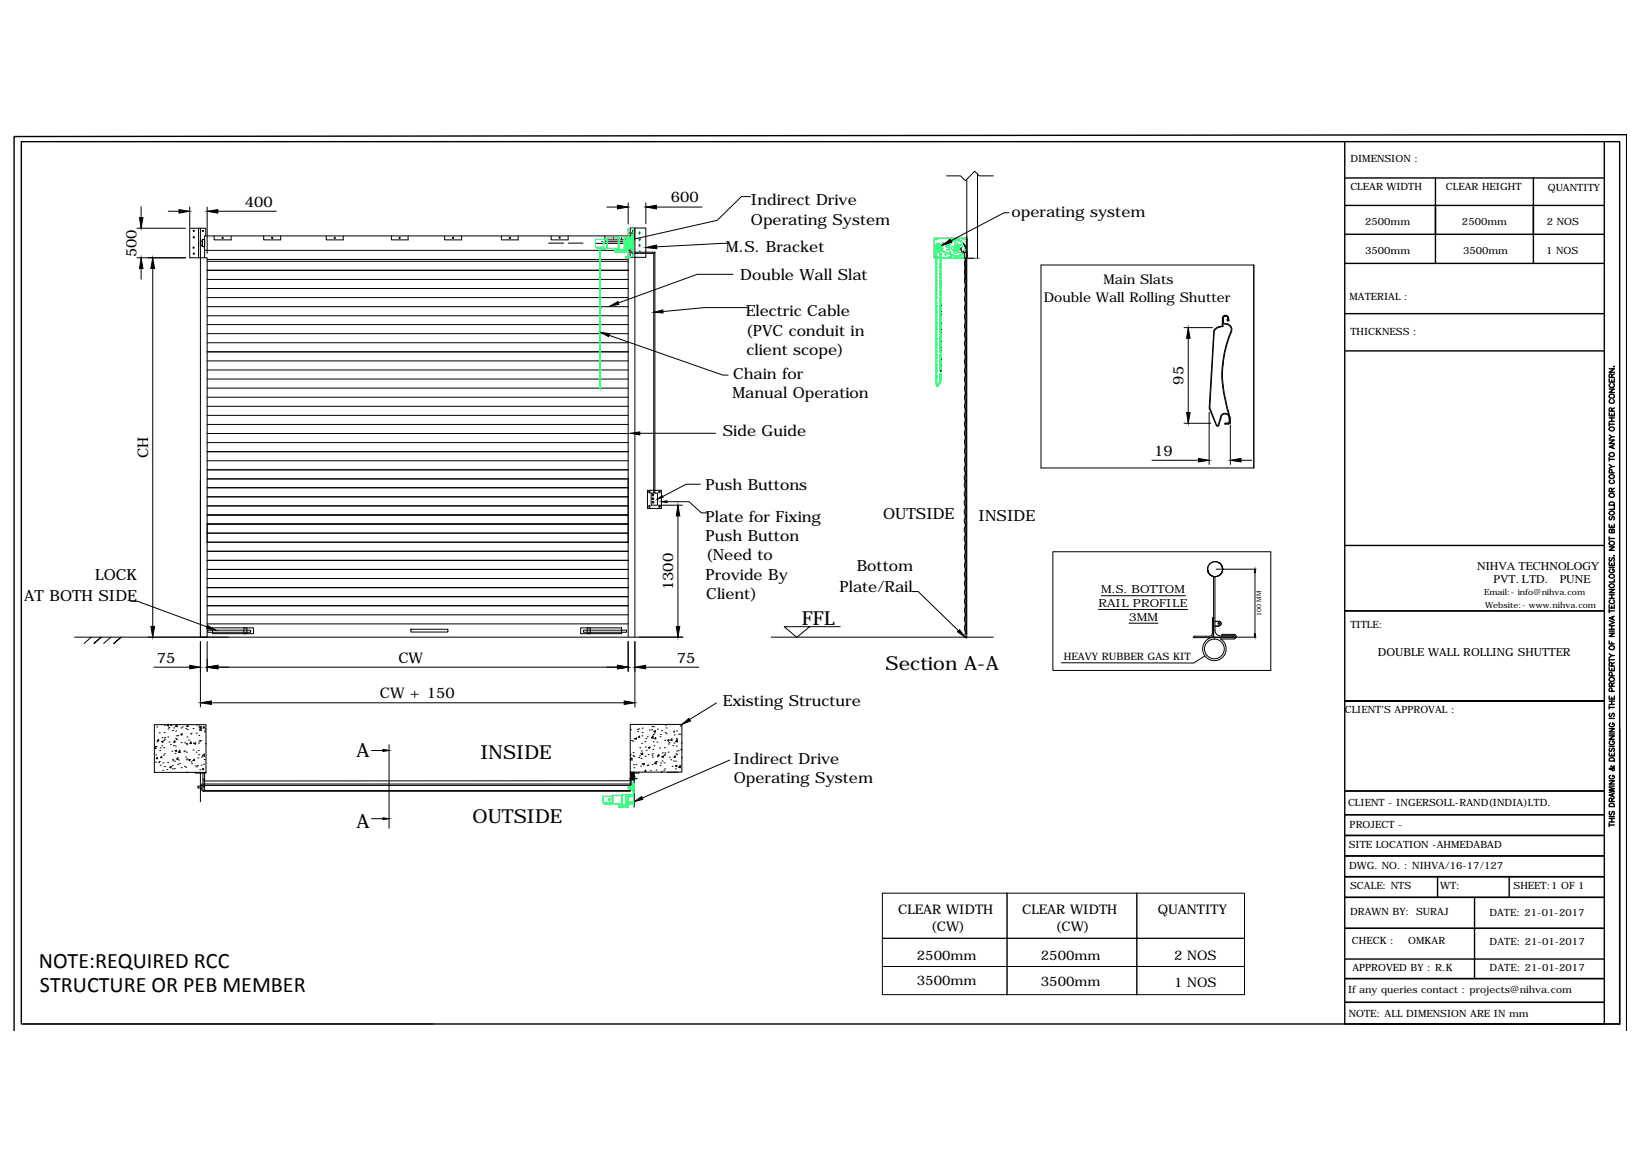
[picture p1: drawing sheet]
<svg xmlns="http://www.w3.org/2000/svg" width="297mm" height="210mm" viewBox="0 0 297 210" stroke-linecap="round" stroke-linejoin="round" font-family="sans-serif">
<defs><g id="words">
<g font-size="4">
<text x="7.1" y="176.1">NOTE:REQUIRED RCC</text>
<text x="7.3" y="180.4">STRUCTURE OR PEB MEMBER</text>
</g>
<g font-size="3.5">
<text x="146" y="113.6">FFL</text>
<text x="161.2" y="121.8">Section A-A</text>
<text x="64.9" y="137.7">A</text>
<text x="87.4" y="138.1">INSIDE</text>
<text x="86" y="149.6">OUTSIDE</text>
<text x="64.9" y="150.7">A</text>
</g>
<g font-size="2.8">
<text x="136.7" y="37.4">Indirect Drive</text>
<text x="136.7" y="40.8">Operating System</text>
<text x="184.1" y="39.5">operating system</text>
<text x="132.1" y="45.9">M.S. Bracket</text>
<text x="134.7" y="50.9">Double Wall Slat</text>
<text x="135.7" y="57.6">Electric Cable</text>
<text x="135.7" y="61.1">(PVC conduit in</text>
<text x="135.9" y="64.6">client scope)</text>
<text x="133.4" y="68.9">Chain for</text>
<text x="133.3" y="72.4">Manual Operation</text>
<text x="131.6" y="79.3">Side Guide</text>
<text x="128.4" y="89.1">Push Buttons</text>
<text x="128.4" y="94.9">Plate for Fixing</text>
<text x="160.7" y="94.3">OUTSIDE</text>
<text x="178.1" y="94.7">INSIDE</text>
<text x="128.4" y="98.4">Push Button</text>
<text x="128.5" y="101.9">(Need to</text>
<text x="17.3" y="105.5">LOCK</text>
<text x="128.4" y="105.5">Provide By</text>
<text x="152.8" y="107.7">Plate/Rail</text>
<text x="155.9" y="103.9">Bottom</text>
<text x="4.4" y="109.3">AT BOTH SIDE</text>
<text x="128.6" y="109">Client)</text>
<text x="131.6" y="128.3">Existing Structure</text>
<text x="133.5" y="139">Indirect Drive</text>
<text x="133.5" y="142.5">Operating System</text>
</g>
<g font-size="2.7">
<text x="44.6" y="37.6">400</text>
<text x="122.1" y="36.8">600</text>
<text x="24.8" y="46.8" transform="rotate(-90 24.8 46.8)">500</text>
<text x="215.4" y="70" transform="rotate(-90 215.4 70)">95</text>
<text x="27" y="83.3" transform="rotate(-90 27 83.3)">CH</text>
<text x="210.1" y="82.9">19</text>
<text x="122.5" y="107.4" transform="rotate(-90 122.5 107.4)">1300</text>
<text x="28.6" y="120.5">75</text>
<text x="72.5" y="120.5">CW</text>
<text x="123.2" y="120.5">75</text>
<text x="69.2" y="127">CW + 150</text>
</g>
<g font-size="2.5">
<text x="200.9" y="51.7">Main Slats</text>
<text x="190" y="54.8">Double Wall Rolling Shutter</text>
</g>
<g font-size="2.4">
<text x="163.5" y="166.3">CLEAR WIDTH</text>
<text x="186" y="166.3">CLEAR WIDTH</text>
<text x="210.7" y="166.3">QUANTITY</text>
<text x="169.4" y="169.4">(CW)</text>
<text x="192.1" y="169.4">(CW)</text>
<text x="166.9" y="174.5">2500mm</text>
<text x="166.9" y="179.2">3500mm</text>
<text x="189.4" y="174.5">2500mm</text>
<text x="189.4" y="179.3">3500mm</text>
<text x="213.7" y="174.5">2 NOS</text>
<text x="213.7" y="179.4">1 NOS</text>
</g>
<g font-size="2.2">
<text x="268.9" y="103.7">NIHVA TECHNOLOGY</text>
<text x="271.8" y="106">PVT. LTD.</text>
<text x="283.9" y="106">PUNE</text>
</g>
<g font-size="2">
<text x="200.4" y="107.9">M.S. BOTTOM</text>
<text x="199.9" y="110.4">RAIL PROFILE</text>
<text x="205.5" y="112.9">3MM</text>
<text x="250.8" y="119.2">DOUBLE WALL ROLLING SHUTTER</text>
</g>
<text font-size="1.9" x="193.6" y="120.1">HEAVY RUBBER GAS KIT</text>
<g font-size="1.8">
<text x="245.8" y="29.5">DIMENSION :</text>
<text x="245.8" y="34.6">CLEAR WIDTH</text>
<text x="263.2" y="34.6">CLEAR HEIGHT</text>
<text x="281.7" y="34.7">QUANTITY</text>
<text x="248.5" y="41">2500mm</text>
<text x="266.1" y="41">2500mm</text>
<text x="281.5" y="41">2 NOS</text>
<text x="248.5" y="46.2">3500mm</text>
<text x="266.3" y="46.2">3500mm</text>
<text x="281.4" y="46.2">1 NOS</text>
<text x="245.6" y="54.6">MATERIAL :</text>
<text x="245.8" y="60.9">THICKNESS :</text>
<text x="245.8" y="114.2">TITLE:</text>
<text x="244.8" y="129.7">CLIENT'S APPROVAL :</text>
<text x="245.3" y="146.7">CLIENT - INGERSOLL-RAND(INDIA)LTD.</text>
<text x="245.5" y="154.3">SITE LOCATION -AHMEDABAD</text>
<text x="245.6" y="150.6">PROJECT -</text>
<text x="245.6" y="158">DWG. NO. : NIHVA/16-17/127</text>
<text x="245.7" y="161.7">SCALE: NTS</text>
<text x="262.1" y="161.6">WT:</text>
<text x="275.5" y="161.7">SHEET:1 OF 1</text>
<text x="245.7" y="166.4">DRAWN BY: SURAJ</text>
<text x="271.1" y="166.5">DATE: 21-01-2017</text>
<text x="246.1" y="171.7">CHECK :</text>
<text x="256.3" y="171.6">OMKAR</text>
<text x="271.1" y="171.9">DATE: 21-01-2017</text>
<text x="246.2" y="176.6">APPROVED BY : R.K</text>
<text x="271.1" y="176.6">DATE: 21-01-2017</text>
<text x="245.3" y="180.6">If any queries contact : projects@nihva.com</text>
<text x="245.5" y="185">NOTE: ALL DIMENSION ARE IN mm</text>
</g>
<g font-size="1.5">
<text x="270.1" y="108.3">Email:- info@nihva.com</text>
<text x="270.3" y="110.6">Website:- www.nihva.com</text>
</g>
<text font-size="1.1" x="229.6" y="112" transform="rotate(-90 229.6 112)">100 MM</text>
</g></defs>
<!-- layer: 0 -->
<g fill="none" stroke="#000" stroke-width=".18">
<path d="M25.7 37.6v2M30.6 38.4h2M34.5 37.7v3.6M37.7 37.7v8.4M39.7 38.4h10.6M110.4 37.7h2M114.3 36.9v3.9M117.5 36.9v3.8M119.5 37.7h8.3M136.6 35.8h-1.7l-4.4 4.3-15.2 3.4M172.3 32h2.5l.9 .9 1.7-1.8 .9 .9h2.5M176 32.6v14.4h1.3"/>
<path d="M177.9 31.7v15.3M183.6 38.7h-.9l-9.7 5.1M24.9 46.9h8.9M24.9 41.5h8.9M25.7 48.8v2M27.8 48.8v65.1M36.1 41.5v5.3M36.5 41.5v74.4h1.2v-69h-.5v-4h77.8v.7h-4.9v-.7M36.5 43.8h.3v.9h-.3zM36.8 43.5h.4v1.4h-.4zM37.2 45.5h77.5M37.5 42.9v-1.4h-3v5.4h2.7"/>
<path d="M37.7 47.2h76.6M37.7 49.2h76.6M37.7 47.5h76.6M37.7 59h76.6M37.7 57.4h76.6M37.7 55.8h76.6M37.7 54.1h76.6M37.7 52.5h76.6M37.7 50.8h76.6M39 42.9v.7h3.1v-.7M48 42.9v.7h3.1v-.7M59.4 42.9v.7h3.1v-.7"/>
<path d="M71.2 42.9v.7h3.1v-.7M80.9 42.9v.7h3.1v-.7M91.3 42.9v.7h3v-.7M99.9 44.2h2.7M100.3 42.9v.7h3.1v-.7M103.4 44.2h2.7M108.3 44.3h6.4M109.5 44h5.2M113.1 42.9v.6M114.3 49.2h-76.6h76.6M114.7 43.8h.5M114.7 42.9v-1.4h.8v1.9"/>
<path d="M114.7 43.6v3.2M115 45.9h4.1M115 46.1h3.9M115 43.2l.2 .1-.2 .1M118.9 46l.1 .2M119 46.2v43.4M119.1 45.8l.1 .2M119.2 46v43.7M132.4 44.3l-12.9 .6M133.4 49.9h-6.5l-14.3 5.2M136 56h-7.7l-7.7 .7M171.2 55.6h.1"/>
<path d="M171.2 56.7h.1M171.2 57.2h.1M171.2 58.9h.1M171.2 59.9h.1M174.9 45.1l.2 .6 .6 .3-.2 .6 .4 .5M175.4 44.2l.5 1.4v1.4M175.6 47.7v3.3M175.8 47v.7M175.9 51.9a1.02 1.02 0 0 0 0 1.7 1.07 1.07 0 0 0 0 1.6 1.04 1.04 0 0 0 0 1.6 1.02 1.02 0 0 0 0 1.6M175.9 58.5a1.04 1.04 0 0 0 0 1.6 1.02 1.02 0 0 0 0 1.6 1.02 1.02 0 0 0 0 1.6M175.9 48.7a1.04 1.04 0 0 1 0-1.7v68.2M175.9 48.7a1.04 1.04 0 0 0 0 1.6"/>
<path d="M175.9 50.3a1.04 1.04 0 0 0 0 1.6M176 43.4v72.6h-.3v-69M189.5 48.2h38.7v36.9h-38.7zM215.5 59.6h5.2M221.9 59.5l-.5 .3-.3 .3M222.5 57.9l-.1 1.4a1.78 1.78 0 0 0-1.5 .8M222.5 57.9a.57 .57 0 0 1 .6-.6 .57 .57 0 0 1 .5 .6l.1 .4M222.5 57.9l.1 1.5-.8 .1M222.5 58a.53 .53 0 0 1 .6-.6 .53 .53 0 0 1 .5 .6M222.6 58.9l.8 .1M222.7 57.9v.9l.6 .1M222.7 58a.43 .43 0 0 1 .5-.4 .43 .43 0 0 1 .2 .6"/>
<path d="M223.4 58.9a1.08 1.08 0 0 1 .6 1.7M223.4 59a.97 .97 0 0 1 .5 1.5 20.4 20.4 0 0 0-1.4 5.8M223.4 58.1l-.1 .1 .2 .2 .2-.1M223.4 58.2h.1M223.5 58.1v.2M37.7 78.9h76.6M37.7 77.2h76.6M37.7 75.6h76.6M37.7 73.9h76.6M37.7 72.2h76.6M37.7 70.6h76.6M37.7 68.9h76.6"/>
<path d="M37.7 67.3h76.6M37.7 65.6h76.6M37.7 64h76.6M37.7 62.3h76.6M37.7 60.7h76.6M110.9 61l20.7 7.2h.9M116.4 78.8h13.8M171.2 60.4h.1M171.2 62.1h.1M171.2 63.2h.1M171.2 63.7h.1M171.2 65.4h.1"/>
<path d="M171.2 66.4h.1M171.2 67.5h.1M175.9 63.3a1.04 1.04 0 0 0 0 1.7 1.02 1.02 0 0 0 0 1.6 1.07 1.07 0 0 0 0 1.6 1.02 1.02 0 0 0 0 1.6M175.9 69.8a1.04 1.04 0 0 0 0 1.7M175.9 71.5a1.04 1.04 0 0 0 0 1.6 1.02 1.02 0 0 0 0 1.6M175.9 74.7a1.04 1.04 0 0 0 0 1.6M175.9 76.3a1.04 1.04 0 0 0 0 1.7M175.9 78a1.04 1.04 0 0 0 0 1.6 1.02 1.02 0 0 0 0 1.6 1.07 1.07 0 0 0 0 1.7 1.02 1.02 0 0 0 0 1.6M215.5 77h4.9M216.3 61.5v13.5M220.1 74.2l1.3 3.2M220.1 75v9.5"/>
<path d="M220.9 60.1l-.8 14.1M221 60.1l-.8 14.1 1.3 3.2M221.7 77.3h-.2M221.8 77.4l-.2 .1-.2-.1M222.1 76.1l-.4 1.3M222.2 76.1l-.4 1.3M222.2 76.1a.74 .74 0 0 1 .8-.8 .74 .74 0 0 1 .7 .8M222.5 70.2l.4 2.3 .8 3.1M222.5 66.3l-.1 2.2 .1 1.7M222.6 70.2l.6 3.1 .7 2.7v1l-.3 .2h-.6v-.3h.5l.2-.1v-.8M223.6 75.6l.2 .4v.9l-.8 .1M223.7 75.5a.87 .87 0 0 0-1-.3 .87 .87 0 0 0-.6 .8"/>
<path d="M223.9 77.3v7.2M224 60.6a19.5 19.5 0 0 0-1.3 9.6M36.5 87.3v28.6M37.7 87.1h76.6v11.5h-76.6v-3.3h76.6M37.7 97h76.6M37.7 93.7h76.6M37.7 92h76.6M37.7 90.4h76.6M37.7 88.7h76.6M37.7 85.5h76.6M37.7 83.8h76.6M37.7 82.2h76.6"/>
<path d="M37.7 80.5h76.6M117.8 89.2h2.6v3.3h-2.6zM118.5 89.7h1.2v2.2h-1.2zM119.9 91.9h4.3M121.4 91.3h4l2.3 2h1M123.4 93.8v20.1M127.5 88.1h-2.6l-4.3 2.2M175.9 87.4a1.04 1.04 0 0 0 0 1.6M175.9 89a1.04 1.04 0 0 0 0 1.7 1.02 1.02 0 0 0 0 1.6 1.07 1.07 0 0 0 0 1.6 1.02 1.02 0 0 0 0 1.6M175.9 95.5a1.04 1.04 0 0 0 0 1.7 1.02 1.02 0 0 0 0 1.6 1.06 1.06 0 0 0 0 1.6M175.9 84.5a1.04 1.04 0 0 0 0 1.6M175.9 86.1a1.04 1.04 0 0 0 0 1.6"/>
<path d="M209.7 83.7h8.4M225.9 83.7h1.9M13.6 115.9h110.7M16.6 115.9l-1.3 1.1M17.1 117l1.3-1.1-1.3 1.1M20.2 115.9l-1.3 1.1M20.7 117l1.3-1.1-1.3 1.1M23.8 109.4h1.2l12.7 4.6M36.5 116.7v11.9M37.7 113.5h76.6M37.7 111.8h76.6M37.7 110.2h76.6"/>
<path d="M37.7 108.5h76.6M37.7 106.9h76.6M37.7 105.2h76.6M37.7 103.6h76.6M37.7 116.7v5.4M37.7 101.9h76.6M37.7 100.3h76.6M37.8 114.6h7.8v.4h-7.8zM38.7 114.2h7.4v1.1h-7.4zM44.4 114.2h.5v1.1h-.5zM74.8 114.5h6.7v.5h-6.7zM105.7 114.2h7.4v1.1h-7.4z"/>
<path d="M106.2 114.6h7.8v.4h-7.8zM106.9 114.2h.5v1.1h-.5zM114.3 115.9v-69.1h3.2v-5.3h-1.9v74.4M114.3 116.7v5.4M115.6 116.7v11.9M140.4 115.9h40.4M147.3 114l-2.3 1.9-2.3-1.9h10.2M166.1 107.6h1l7.4 7.2M175.7 115.2h.3M175.9 100.4a1.04 1.04 0 0 0 0 1.6 1.02 1.02 0 0 0 0 1.6 1.07 1.07 0 0 0 0 1.7 1.02 1.02 0 0 0 0 1.6M175.9 106.9a1.04 1.04 0 0 0 0 1.7M175.9 108.5a1.04 1.04 0 0 0 0 1.7"/>
<path d="M175.9 110.2a1.04 1.04 0 0 0 0 1.6 1.02 1.02 0 0 0 0 1.6M175.9 113.4a1.04 1.04 0 0 0 0 1.6M191.6 100.4h39.7v21.5h-39.7zM199.9 110.9h16.3M200.4 108.4h15.4M205.5 113.4h5.3M217.5 115.7l-.3 .3M219.3 119.3l-2 1.3h-24.1M220.8 104.9l.1 .1M220.9 105v10.9h3.6l-.2-.3M220.9 112.3l-.2 .2v2.7l-.3 .4-3 .1M220.9 115.2a.83 .83 0 0 1-.8 .8h-2.9"/>
<path d="M221.1 104.9v9.7a1.12 1.12 0 0 0 .8 1.1h2.4M221.1 113h.7a.4 .4 0 0 1 .4 .4 .4 .4 0 0 1-.4 .4M221.1 113.1h.7M221.1 113.9h.7M221.3 103.5h7.3M221.8 113a.44 .44 0 0 1 .5 .4 .44 .44 0 0 1-.5 .5h-.7M221.9 102.3a1.38 1.38 0 0 1-.1 2.4 1.38 1.38 0 0 1-2-1.2h-.1M222.3 115.6h2.3M222.5 103.5a1.33 1.33 0 0 0-2-1.2 1.33 1.33 0 0 0-.1 2.3M222.5 103.5a1.38 1.38 0 0 0-2-1.2 1.38 1.38 0 0 0 0 2.4M222.5 103.5h.1M224.6 116h-3a2.14 2.14 0 0 0-2.7 2.4 2.14 2.14 0 0 0 3.3 1.4 2.14 2.14 0 0 0-.1-3.6h2.5"/>
<path d="M224.6 115.4h-2l-.3 .2M224.6 115.6l.2 .2-.2 .2M224.6 115.4a.4 .4 0 0 1 .4 .4 .4 .4 0 0 1-.4 .4M224.7 115.9h3.9M228.4 104.2v11.1M28 121.4h6.5M28.1 131.8h9.4v8.7h-9.4zM28.1 136l.2-.2 .1 .4-.3-.1M28.3 138.6h.1M28.3 137.3h.1M28.4 135.8h.1M28.4 137.9l.3-.1-.1 .2z"/>
<path d="M28.5 132.2h.1M28.6 134.9h.1M28.9 138.7h.1M28.9 134.5v.2h-.3zM29 133.3h.1M29 138.5h.1M29.1 136.5h.1M29.2 139.2h.1M29.2 136h.1M29.4 137.6v.2h-.2zM29.4 134.9l.3-.1-.1 .2zM29.4 135.7h.1"/>
<path d="M29.5 134.2h.1M29.7 138.8h.1M29.7 137.4h.1M29.8 136h.1M29.8 134.6h.1M29.9 133.3h.1M29.9 131.9h.1M29.9 137.1h.1M29.9 134.4h.1M30 134.2h.1M30 139.4h.1M30.4 140h.1"/>
<path d="M30.5 138.7h.1M30.6 134.1h.1M30.6 132.6h.1M30.7 131.8l-.3 .1 .2 .2 .1-.3M30.7 132.3h.1M30.8 135h.1M30.9 139.6l.3-.2-.1 .3zM31 135.5h.1M31.1 131.8l-.1 .1 .3-.1M31.3 136.6h.1M31.4 139.3h.1M31.4 139.9h.1"/>
<path d="M31.4 132.9h.1M31.4 138.1h.1M31.4 138.4h.1M31.6 135.6h.1M31.6 132.4h.1M31.7 139.8h.1M31.8 138.5h.1M31.8 134.7l.1 .3h-.3zM31.9 137.1h.1M31.9 136.6l.3-.1-.1 .2zM31.9 135.7h.1M31.9 132.1l.3-.3v.4z"/>
<path d="M31.9 134.4h.1M32 133h.1M32.1 133.8h.1M32.1 134.5h.1M32.4 133.8h.1M32.4 139h.1M32.4 137.8v.3h-.2zM32.5 138.2h.1M32.5 136.8h.1M32.7 138.8h.1M32.8 136.5v.4l-.3-.1zM32.9 133.6l.3-.1-.1 .2z"/>
<path d="M32.9 132.4h.1M33 139.6h.1M33 135.1h.1M33.2 132.2h.1M33.5 136.7h.1M33.6 136.6h.1M33.6 139.4h.1M33.6 135.1h.1M33.8 137.7h.1M33.8 139.6h.1M33.8 132.5h.1M33.9 138.2h.1"/>
<path d="M33.9 136.8h.1M33.9 135.2h.1M34 135.5h.1M34 134.1h.1M34 138h.1M34.1 132.7h.1M34.2 131.9v.3h-.2zM34.3 134.6h.1M34.4 138.2l.2-.1-.1 .3zM34.7 135h.1M34.7 133.5h.1M34.7 135l.1 .2h-.2z"/>
<path d="M34.8 133.4h.1M34.8 138.6h.1M34.9 138.9h.1M35.1 136.4h.1M35.1 132.5h.1M35.1 138.3l.2-.2 .1 .3zM35.2 135.2h.1M35.3 135.2l.3-.1-.1 .3zM35.5 139.3h.1M35.7 136.8h.1M35.7 133.4h.1M35.8 139.5h.1"/>
<path d="M35.8 131.9h.1M36 139.3h.1M36 137.9h.1M36.1 136.5h.1M36.1 135.2h.1M36.2 133.8h.1M36.2 132.1h.1M36.2 137.3h.1M36.2 132.4h.1M36.2 134.8h.1M36.4 134.8h.1M36.5 134.7h.1"/>
<path d="M36.6 139.2h.1M36.6 132.4v.5l-.3-.1zM36.6 137.7h.1M36.6 132.1v.3l-.2-.2h.2M37.1 139h.1M37.2 138.2h.1M37.2 132.2v.2h-.3zM37.2 137.1v.5l-.3-.1zM37.2 133h.1M37.3 133.2h.1M37.3 132.6h.1M37.4 135.3h.1"/>
<path d="M38.5 127.8h75.1M39.7 121.4h72.7M67.6 136.5h2.1M70.8 135.5v15.2M114.7 131.8h9.4v8.6h-9.4zM114.7 138.2l.3-.3v.3h-.3M114.7 137.3l.1-.1-.1 .2M114.8 132.7h.1M114.9 134.7h.1M115.2 134.8h.1M115.2 137.4h.1M115.2 136.9h.1"/>
<path d="M115.3 139.1h.1M115.3 137.6h.1M115.4 134.4h.1M115.4 139.6h.1M115.6 134.4l.3-.2-.1 .3zM115.7 139.1h.1M116 132.7h.1M116 133.1h.1M116.2 132.6h.1M116.2 137.8h.1M116.4 137.5h.1M116.4 134.1h-.2l.2-.2v.2"/>
<path d="M116.4 136h.1M116.6 137h.1M116.6 139.3h.1M116.7 138h.1M116.7 136.6h.1M116.8 135.2h.1M116.8 133.8h.1M116.9 132.4h.1M116.9 138.9h.1M116.9 133.3h.1M117 137v.2h-.3zM117 139l.3-.1-.1 .2z"/>
<path d="M117.4 134.9h.1M117.4 137.6h.1M117.5 135.9h.1M117.5 121.4h9.7M117.5 134.4h.1M117.6 136.5h.1M117.8 134h.1M117.8 139.2h.1M117.9 139.2h.1M118 137.3h.1M118 136l.3-.1-.1 .2zM118.2 132.8h.1"/>
<path d="M118.6 134.2h.1M118.6 132.7h.1M118.6 132.2h.1M118.6 137.4h.1M118.7 139.1h.1M118.7 137.7h.1M118.8 137.1h.1M118.8 136.3h.1M118.9 134.9h.1M118.9 133.8v.5l-.3-.1zM118.9 133.6h.1M118.9 132.2h.1"/>
<path d="M119 135.7h.1M119.1 133.3h.1M119.2 133.1l.1-.2-.3 .1 .2 .2M119.3 134.1l.1 .3h-.2zM119.5 138.9l-.1-.4-.3 .4 .4 .1M119.5 138.5h.1M119.6 135h.1M119.6 137.7h.1M119.7 132.6h.1M119.9 137.2l.1 .3h-.3zM120 136h.1M120.1 134h.1"/>
<path d="M120.1 139.3h.1M120.2 133.6h.1M120.2 138.8h.1M120.4 132.9h.1M120.5 137.7l.3-.2-.1 .3zM120.5 138.4h.1M120.6 136.9h.1M120.8 138.8h.1M120.9 137.4h.1M120.9 136h.1M121 134.6h.1M121 139.9h.1"/>
<path d="M121 137.2h.1M121 136.9h.1M121.1 133.3h.1M121.1 131.9h.1M121.2 132.4h.1M121.3 133.5h.1M121.5 134.6h.3l-.1 .2zM121.6 136.8h.1M121.7 135.3h.1M121.8 135.1h.1M121.8 137.7h.1M122.1 138.2h.1"/>
<path d="M122.3 134.4v.2h-.2zM122.3 139.4h.1M122.5 135.6h.1M122.6 133h.1M122.6 138.4h.1M122.6 133.2h.1M122.6 131.8h.1M122.7 135.2h.1M122.7 133.7h.1M122.9 137.5v.2h-.2zM122.9 139.9h.1M123 138.5h.1"/>
<path d="M123 137.1h.1M123 135.7h.1M123.1 134.4h.1M123.1 133h.1M123.1 136.6h.1M123.1 139.4l.1-.2-.3 .1 .2 .2M123.2 137.3h.1M123.3 134.5v.4h-.3zM123.4 136.6h.1M123.5 133.5h.1M123.6 139.5h.1M123.8 133.5h.1"/>
<path d="M123.8 132.1h.1M123.8 139.2l.1 .4h-.4zM124 135.2h.1M124 137.8h.1M124.1 136.3h-.2l.2 .1M130.4 127.9l-4.9 3M132.8 138.2l-15.9 6.9M29.6 140.1h.1M33.9 140.4h.1M35.5 140.5v.1h2v-.1M36.4 140h.1M36.5 143h-.5v.3h.5"/>
<path d="M36.5 140.5v5.3M36.5 142.9h.2M36.5 143.5h.2M36.9 140.6v3.3h.3v-3.3M36.9 141.7h.3M36.9 143.1h.3M36.9 142.8h.3M37 140l-.2-.1 .3-.1-.1 .2M37.2 142.9h77.5M37.2 143.8h77.5M67.6 148.9h2.1M114.5 141.6h1.4l-1.1 .1"/>
<path d="M114.7 142.6h-78v1.2h.2M114.7 140.4v3.5h-77.6M114.7 142l-77.8 .1M114.8 141.6h.6M114.8 141.4l.2 .2M114.8 141.3l.6 .3M114.8 141.1l.6 .3M114.8 140.9l.6 .3M114.8 140.7l.6 .3M114.8 140.5l.6 .4M115 140.4l.4 .3M115.1 142.9h.1v.6z"/>
<path d="M115.3 140.4l.1 .1M115.3 140.6v3.3l-.3-.3v-.5l-.1-.1 .4-.6v-1.5h-.4v2M115.4 140.4v5.4M115.5 141.1l.1 .2M115.5 141.7v5.1M116.3 140.4v.2h-1.6M117.5 140.1l.1 .2h-.3zM118.4 140.2h.1M119.4 140.1h.1M120.4 140.4l.1-.1v.1M120.8 140.1h.1M121.4 140.4h2"/>
<path d="M160.6 162.5h65.9v8.2h-65.9zM160.6 170.7h65.9v5.1h-65.9zM160.6 175.8h65.9v5.1h-65.9zM4.3 186.3h74.5"/>
<circle cx="35.2" cy="45" r=".11"/>
<circle cx="35.3" cy="46.2" r=".11"/>
<circle cx="35.3" cy="42" r=".11"/>
<circle cx="35.3" cy="43.2" r=".11"/>
<circle cx="36.9" cy="42" r=".11"/>
<circle cx="40.5" cy="43.3" r=".11"/>
<circle cx="49.5" cy="43.3" r=".11"/>
<circle cx="60.9" cy="43.3" r=".11"/>
<circle cx="72.7" cy="43.3" r=".11"/>
<circle cx="82.5" cy="43.3" r=".11"/>
<circle cx="92.8" cy="43.3" r=".11"/>
<circle cx="101.9" cy="43.2" r=".11"/>
<circle cx="111.6" cy="43.3" r=".11"/>
<circle cx="115.2" cy="42" r=".11"/>
<circle cx="115.2" cy="46.2" r=".11"/>
<circle cx="115.2" cy="45" r=".11"/>
<circle cx="118.2" cy="92.1" r=".15"/>
<circle cx="118.2" cy="89.5" r=".15"/>
<circle cx="118.8" cy="90.1" r=".15"/>
<circle cx="118.8" cy="90.7" r=".15"/>
<circle cx="118.9" cy="91.4" r=".15"/>
<circle cx="120" cy="89.5" r=".15"/>
<circle cx="120" cy="92.1" r=".15"/>
<circle cx="221" cy="118" r="1.8"/>
<circle cx="221.8" cy="113.4" r=".15"/>
</g>
<g fill="#000" stroke="#000" stroke-width=".18">
<path d="M25.4 39.6h.6l-.3 1.9zM32.6 38.1l1.9 .3-1.9 .4zM37.7 38.4l2-.3v.7zM112.4 37.3l1.9 .4-1.9 .3zM117.5 37.7l2-.4v.7zM25.7 46.9l.3 1.9h-.6zM27.8 46.9l.3 1.9h-.6zM111 55.7l1.5-.9 .1 .6zM113.7 43.9l1.6-.6 .1 .5zM117.5 45l2-.4v.6zM119 56.8l1.6-.4 .1 .5zM171.6 44.6l1.3-1.1 .3 .6z"/>
<path d="M109.3 60.4l1.6 .3-.1 .5zM114.8 78.8l1.6-.2v.5zM216.3 59.6l.3 1.9h-.6zM216 75h.6l-.3 2zM119.7 90.8l.8-.6 .2 .3zM120.4 91.3l1-.2v.3zM123.4 91.9l.3 1.9h-.6zM218.1 83.4l2 .3-2 .3zM223.9 83.7l2-.3v.6zM27.5 113.9h.6l-.3 2zM37.8 113.8l1.5 .8-1.7-.3zM123.1 113.9h.6l-.3 2z"/>
<path d="M174.7 114.5l1 1.4-1.4-1zM228.4 103.5l.1 .7h-.2zM228.3 115.3h.2l-.1 .6zM34.5 121l2 .4-2 .3zM36.5 127.8l2-.3v.6zM37.7 121.4l2-.4v.7zM69.7 136.3l1.1 .2-1.1 .2zM112.4 121l1.9 .4-1.9 .3zM113.6 127.5l2 .3-2 .3zM115.6 121.4l1.9-.4v.7zM124.1 131.8l1.3-1.1 .3 .4zM69.7 148.7l1.1 .2-1.1 .2z"/>
<path d="M115.4 145.8l1.4-.9 .2 .5z"/>
</g>
<g fill="none" stroke="#0f0" stroke-width=".18">
<path d="M113.7 43.8v.6M113.8 43.7v.3h.1M113.8 44.3h.1M113.8 43.8v.7zM113.8 43.9h-.2v.5h1.7M113.8 43.9h1.5M113.9 46.8h.9M113.9 46.7h1M113.9 44.3h-.1v.3M113.9 44.3h.1M114.3 41.5v1.7M114.3 45.3v1.4"/>
<path d="M114.7 43.7h-.9v.3h.1v-.2h.8h-.8M114.7 44.4h-.8v-.1h-.1v.3h.9M114.7 44.1h-.9h.9M114.7 43.5v1.1zM114.7 43.5h.2v1.1h-.2M115 42.7v2.8v-1.4v1.2l-.1-.1v-2.1l.1-.1v1.1zM115 42.7v-.1h.2v1.5M115.2 44.1v1.6h-.2v-.2M115.2 44.1v1.6M115.2 41.6l-.2-.1h.3v5.2h-.3h.2M115.2 42.6v1.5M115.2 41.5v5.2"/>
<path d="M115.2 44.9h.1M115.2 45h.1M115.2 43.3h.1M115.2 43.4h.1M115.3 41.5v5.2M170 43.4h.3M170 46.9h.3M170.1 43.3v.2M170.1 43.6v.2M170.1 43.9v.2M170.1 44.3v.2M170.1 44.6v.2"/>
<path d="M170.1 44.9v.2M170.1 45.2v.2M170.1 45.5v.2M170.1 45.8v.2M170.1 46.1v.2M170.1 46.5v.1M170.1 46.8v.2M170.3 43.5h.5l-.5 .1zM170.3 46.8h.4M170.3 43.4h.2M170.3 46.9h.2M170.5 44.4h.5z"/>
<path d="M170.6 45.1h.1M170.5 44.3h.1M170.5 45.1h.1M170.6 45.2h.1M170.6 44.4h.1M170.6 45.3h.1M170.6 45v.1M170.6 44.3l.1 .1zM170.6 44.9h.1M170.6 45.4l3.3 1.2M170.7 45.1h-.1M170.7 45.2h.1"/>
<path d="M170.7 45.3h.2M170.7 45h.1M170.7 43.4h.2M170.7 46.9h.2M170.7 45.3h.1M170.7 46.8l.1-.1h-.5v.1M170.8 45h-.1M170.8 44.3v.1zM170.8 45.3h.1M170.8 45h.1M170.8 44.9h.1M170.8 45.4h.1"/>
<path d="M170.8 45l.1 .1M170.8 44.3h.1M170.9 45h.1M170.9 45.1h.1zM170.9 44.3h.1M170.9 45.2h.1M170.9 45.1h.1M170.9 45.1v.1M171 44.8h.1M171 45.5h.1M171 43.4h.2M171 46.9h.2"/>
<path d="M171 44.5v-.2h-.6v.3M171.2 44.7h.1M171.2 45.5h.1M171.3 43.4h.2M171.3 46.9h.2M171.4 44.6h.1M171.4 45.6h.1M171.4 45.1h.2v.1h-.2M171.6 44.6h.1M171.6 45.7h.1M171.6 45.1v.1M171.6 43.4h.2"/>
<path d="M171.6 46.9h.2M171.6 44.2h.2zM171.6 44.2l-.2 .2M171.7 44.5h.1M171.7 45.8h.1M171.9 44.4h.1M171.9 46.3h.1zM171.9 45.8h.1M171.9 43.4h.2M171.9 46.9h.2M172 46.3l.3 .1M172.1 44.4h.1"/>
<path d="M172.1 45.9h.1M172.2 43.4h.3M172.2 46.9h.3M172.2 44.6l.1 .1M172.3 44.6v.4l.5-.2M172.3 44.3h.1M172.3 46h.1M172.3 44.5l.1 .1M172.4 44.5v-.2h-.2l-.1 .1 .2 .2M172.4 44.6l.2 .1M172.5 44.4v.1zM172.5 44.2h.1"/>
<path d="M172.5 46.1h.1M172.5 43.4h.2M172.5 46.9h.2M172.5 44.4l.2 .2M172.6 44.7h.1M172.7 44.1h.1M172.7 46.2h.1M172.7 43.5h.5l-.5 .1M172.7 46.7h.5l-.5 .1M172.7 44.7l.1 .1M172.8 44.7h-.2M172.8 43.5v.1"/>
<path d="M172.8 46.7v.1M172.8 45v.3M172.8 45.3l-.1 .2h.1M172.8 45h.1M172.8 45.5v.2h.1l-.1 .1 .2 .1M172.8 44.8h-.1l.1 .2M172.8 43.4h.2M172.8 46.9h.2M172.8 45.5h.1M172.8 44.8h.1M172.9 44.1h.1M172.9 46.2h.1"/>
<path d="M172.9 44.6h-.1v.2M172.9 44.5v.1M173 44.4l-.2 .1 .1 .1M173 45.9v.1l.2 .1M173 44h.1M173 46.3h.1M173.2 46.1l.1 .2M173.2 43.4h.2M173.2 46.9h.2M173.2 46.1h.1M173.2 43.9h.1M173.2 46.3h.1"/>
<path d="M173.3 44l-.2 .1-.1 .2M173.4 43.8h.1M173.4 46.4h.1M173.4 46.3l.1 .2 .1-.1M173.5 43.4h.2M173.5 46.9h.2M173.6 43.9h-.2v.1M173.6 46.4h.1M173.6 46.4l.1 .2 .1-.1M173.6 43.8h.1M173.6 46.5h.1M173.8 43.7h.1"/>
<path d="M173.8 46.5h.1M173.8 43.8l-.2 .1M173.8 46.5v.1l.2-.1M173.8 46.6h.1M173.8 43.4h.2M173.8 46.9h.2M173.8 43.8h.1M173.8 43.7a1.5 1.5 0 0 1 1.9 1.4 1.5 1.5 0 0 1-1.9 1.5M173.8 43.7a1.48 1.48 0 0 1 1.8 1.7 1.48 1.48 0 0 1-2.3 1l-2.6-1.1-.2-.2 .2-.1-.1 .1 .1 .2M173.9 43.6l-3.3 1.3M173.9 43.7l-3.2 1.2M173.9 45.1v.1"/>
<path d="M173.9 45.2l.3 .2 .2-.2M174 43.7h.1M174 43.8v-.1l-.2 .1M174 46.6h.1M174 46.5h.1M174.1 43.8h-.1M174.1 43.8h.2M174.1 46.5v.1l.2-.1M174.1 46.5h.2M174.1 43.4h.2M174.1 46.9h.2M174.1 43.7h.1"/>
<path d="M174.3 43.8h.1M174.3 43.8l.1-.1 .3 .2M174.3 46.5h.1M174.3 46.6h.1M174.4 43.7h.1M174.4 43.4h.2M174.4 46.9h.2M174.4 45.1l-.2-.2-.3 .2M174.4 45.1v.1M174.5 46.6h.1M174.6 43.7h.1M174.7 46.6h.1"/>
<path d="M174.7 43.9h.1M174.7 46.4l-.1 .2-.1-.1v.1l-.2-.1M174.7 43.9h.2v.1M174.7 43.8h.1M174.7 43.4h.2M174.7 46.9h.2M174.8 46.5h.1M174.9 43.9h.1M174.9 44h.1M174.9 46.3l-.1 .2v-.1M174.9 44l.3 .1-.1 .1M174.9 46.3h.1"/>
<path d="M175 46.3h-.1M175 43.4h.2M175 46.9h.2M175.1 46.1l.1 .1-.3 .1M175.1 46.1h.1M175.2 44.2l.2 .2v.2M175.2 46.2h.1M175.2 44.1h.1M175.2 43.5h.5l-.5 .1M175.2 46.7h.4v.1M175.2 46.8h.4M175.2 43.5v.1"/>
<path d="M175.2 46.7v.1M175.3 44.3v.1M175.3 46l-.1 .1M175.3 46.1h.1M175.3 44.2h.1M175.3 43.4h.2M175.3 46.9h.2M175.4 45.9h.1M175.4 44.4h.1M175.4 44.5v.1M175.4 44.6l.1 .2M175.5 45.8h.1"/>
<path d="M175.5 44.8h.1M175.5 45.5l-.1 .4h-.1M175.5 44.8l.1 .1-.1 .1M175.5 44.6h.1M175.5 45h.1M175.5 45l.1 .3-.1 .2M175.5 45.6h.1M175.6 45.5h.1M175.6 45.2h.1M175.6 45.1h.1M175.6 44.9h.1M175.6 44.7h.1"/>
<path d="M175.7 45.6l-.1 .3zM175.7 43.4h.2M175.7 46.9h.2M175.7 44.6l.1 .5-.1 .5M175.9 43.3v3.7M175.9 43.3h-5.9v3.7h5.9M170.4 69.6l-.1 .1M114.8 141.6l1.1 .1zM115.3 146.8h.2M115.4 141.7v.1M115.4 141.9v.2M115.4 142.2v.2"/>
<path d="M115.4 142.5v.2M115.4 142.9v.2M115.4 143.2v.2M115.4 143.5v.2M115.4 143.8v.2M115.4 144.1v.2M115.4 144.4v.2M115.4 144.7v.2M115.4 145v.2M115.4 145.4v.2M115.4 145.7v.2M115.4 146v.2"/>
<path d="M115.4 146.3v.2M115.4 146.6v.2M115.5 141.7h-.2v5.1"/>
<circle cx="114.8" cy="42.4" r=".15"/>
<circle cx="114.8" cy="45.9" r=".15"/>
<circle cx="116.4" cy="42.4" r=".15"/>
<circle cx="116.4" cy="43.6" r=".15"/>
<circle cx="116.4" cy="44.6" r=".15"/>
<circle cx="116.4" cy="45.9" r=".15"/>
<circle cx="170.5" cy="44.6" r=".06"/>
<circle cx="170.5" cy="45.7" r=".06"/>
<circle cx="170.6" cy="45.1" r=".02"/>
<circle cx="170.6" cy="45.3" r=".02"/>
<circle cx="170.7" cy="44.9" r=".02"/>
<circle cx="170.8" cy="45.1" r=".7"/>
<circle cx="170.8" cy="45.1" r=".36"/>
<circle cx="170.8" cy="45.1" r=".53"/>
<circle cx="170.8" cy="45.1" r=".4"/>
<circle cx="170.8" cy="45.1" r=".06"/>
<circle cx="170.8" cy="44.9" r=".02"/>
<circle cx="170.8" cy="45.4" r=".02"/>
<circle cx="171" cy="44.8" r=".02"/>
<circle cx="171" cy="45.5" r=".02"/>
<circle cx="171.2" cy="44.7" r=".02"/>
<circle cx="171.2" cy="45.5" r=".02"/>
<circle cx="171.4" cy="45.1" r=".06"/>
<circle cx="171.4" cy="44.6" r=".02"/>
<circle cx="171.4" cy="45.6" r=".02"/>
<circle cx="171.6" cy="45.7" r=".02"/>
<circle cx="171.6" cy="44.5" r=".02"/>
<circle cx="171.8" cy="44.5" r=".02"/>
<circle cx="171.8" cy="45.8" r=".02"/>
<circle cx="171.9" cy="45.8" r=".02"/>
<circle cx="171.9" cy="44.4" r=".02"/>
<circle cx="172.1" cy="45.9" r=".02"/>
<circle cx="172.1" cy="44.3" r=".02"/>
<circle cx="172.3" cy="44.4" r=".06"/>
<circle cx="172.3" cy="44.3" r=".02"/>
<circle cx="172.3" cy="46" r=".02"/>
<circle cx="172.4" cy="44.8" r=".02"/>
<circle cx="172.4" cy="45.4" r=".02"/>
<circle cx="172.4" cy="45.4" r=".06"/>
<circle cx="172.4" cy="44.8" r=".06"/>
<circle cx="172.6" cy="46.1" r=".02"/>
<circle cx="172.6" cy="44.2" r=".02"/>
<circle cx="172.7" cy="46.2" r=".02"/>
<circle cx="172.7" cy="44.1" r=".02"/>
<circle cx="172.9" cy="44" r=".02"/>
<circle cx="172.9" cy="46.2" r=".02"/>
<circle cx="173.1" cy="44" r=".02"/>
<circle cx="173.1" cy="46.3" r=".02"/>
<circle cx="173.2" cy="46.3" r=".02"/>
<circle cx="173.2" cy="43.9" r=".02"/>
<circle cx="173.4" cy="43.8" r=".02"/>
<circle cx="173.4" cy="46.4" r=".02"/>
<circle cx="173.4" cy="45.1" r=".32"/>
<circle cx="173.6" cy="46.5" r=".02"/>
<circle cx="173.6" cy="43.8" r=".02"/>
<circle cx="173.7" cy="45.1" r=".06"/>
<circle cx="173.8" cy="43.7" r=".02"/>
<circle cx="173.8" cy="46.6" r=".02"/>
<circle cx="173.9" cy="45.8" r=".32"/>
<circle cx="174" cy="43.7" r=".02"/>
<circle cx="174" cy="46.6" r=".02"/>
<circle cx="174" cy="44.4" r=".32"/>
<circle cx="174.2" cy="43.7" r=".02"/>
<circle cx="174.2" cy="45.1" r=".19"/>
<circle cx="174.2" cy="45.1" r=".57"/>
<circle cx="174.2" cy="44.7" r=".06"/>
<circle cx="174.2" cy="45.6" r=".06"/>
<circle cx="174.3" cy="46.6" r=".02"/>
<circle cx="174.4" cy="43.7" r=".02"/>
<circle cx="174.5" cy="46.6" r=".02"/>
<circle cx="174.6" cy="43.7" r=".02"/>
<circle cx="174.6" cy="45.1" r=".06"/>
<circle cx="174.7" cy="46.5" r=".02"/>
<circle cx="174.7" cy="45.7" r=".32"/>
<circle cx="174.8" cy="43.8" r=".02"/>
<circle cx="174.8" cy="46.4" r=".02"/>
<circle cx="174.8" cy="44.8" r=".32"/>
<circle cx="174.9" cy="43.9" r=".02"/>
<circle cx="175" cy="46.3" r=".02"/>
<circle cx="175.2" cy="46.2" r=".02"/>
<circle cx="175.2" cy="44" r=".02"/>
<circle cx="175.3" cy="46.1" r=".02"/>
<circle cx="175.3" cy="44.2" r=".02"/>
<circle cx="175.4" cy="45.9" r=".02"/>
<circle cx="175.4" cy="44.3" r=".02"/>
<circle cx="175.5" cy="45.8" r=".02"/>
<circle cx="175.5" cy="44.5" r=".02"/>
<circle cx="175.6" cy="45.6" r=".02"/>
<circle cx="175.6" cy="45.2" r=".02"/>
<circle cx="175.6" cy="45.4" r=".02"/>
<circle cx="175.6" cy="44.7" r=".02"/>
<circle cx="175.6" cy="45" r=".02"/>
<circle cx="175.6" cy="44.9" r=".02"/>
</g>
<path d="M114.7 46v.7" fill="none" stroke="#b88a5c" stroke-width=".18"/>
<path d="M114.7 43.4v1.9M114.8 43.4v1.9" fill="none" stroke="#f0f" stroke-width=".18"/>
<path d="M113.9 47.1h.1M113.9 46.9h.1M114.1 47.1h.4M114.1 46.9h.4M114.5 46.9h.2l-.2 .2" fill="none" stroke="#dda56e" stroke-width=".18"/>
<g fill="none" stroke="#0ff" stroke-width=".18">
<path d="M108.9 44.9v.3h-.3h.4v-.3M109.2 45.2h1zM109.2 45.2h.1M109.4 45.2h.1M109.5 44.9v.4h.3v-.4M109.6 45.2h.1M109.8 44h.2v.5h-.2zM109.9 44.1h.1M109.9 44.4h.1M110.2 45.2h.1M110.5 43.5h-2.1v1.4h2.1M110.6 43.8h.1"/>
<path d="M110.5 44.6l.1 .1zM110.6 43.3v1.9M111.9 45.5h2M112 45.8l1.8 .1zM112.1 45.6v.2zM112.2 45.7v.1zM112.3 45.7v.1zM112.3 45.6l.1 .2zM112.5 43.1h1.1v2.3h-1.1zM112.5 43.3h-2v1.9h2M112.6 43.4h.1zM112.7 44.3h.1"/>
<path d="M112.7 45.1h.1M112.6 45.7l.1 .1zM112.7 45.7l.1 .1zM112.7 43.1v2.3M112.8 45.7v.1v-.1M112.9 45.7v.1zM112.9 45.7l.1 .1zM113 45.7l.1 .1zM113.1 45.7l.1 .1zM113.4 45.6l.1 .2zM113.5 45.7l.1 .1zM113.6 45v.1"/>
<path d="M113.6 45.7l.1 .1zM113.6 45.2h.5M113.7 45.6v.2zM113.9 45.4v.5M113.9 45.2h.2v.2l-.2-.1v.7zM113.9 45.4h-2v.5h2M113.9 43.2v.2M113.9 43.4h1.3M113.9 43.3h1.3M113.9 43.2v.3h.2M113.9 44.8v.3h.2M113.9 44.9h.2"/>
<path d="M113.9 44.8h.2M113.9 43.2h.2M114 44.8l-.1 .2M114 43.2h.1M114 43.4h.1M114 45.4h.1M114 45.3h.1M114.1 45.4l.1 .1M114.1 43.7h-.5v.8h.5M114.1 45.2h1.1M114.1 44.7h1.1M114.1 44.8h1.1"/>
<path d="M114.5 45.2l-.3 .3M115.2 43.5l-1.1 .1M115.2 45h-1.2M115.2 43.2h-1.1v2.3"/>
<circle cx="109.9" cy="44.3" r=".02"/>
<circle cx="109.9" cy="44.1" r=".02"/>
<circle cx="110.5" cy="44.6" r=".02"/>
<circle cx="110.6" cy="43.7" r=".02"/>
<circle cx="112.7" cy="43.4" r=".02"/>
<circle cx="112.7" cy="44.2" r=".02"/>
<circle cx="112.7" cy="45" r=".02"/>
</g>
<!-- layer: labeling -->
<g fill="none" stroke="#0ff" stroke-width=".18">
<path d="M109.1 45.7h.1M109.1 46v-.2v.2M109.1 45.8h.1M109.1 46.1h.1M109.1 46.3h.1M109.1 46.4v.2zM109.1 46.7h.1M109.1 46.6h.1M109.1 46.9h.1M109.1 46.8h.1M109.1 45.5h.1M109.1 45.4v-.2v.2"/>
<path d="M109.1 45.2h.1M109.2 45.7h.1M109.2 45.8v.2zM109.2 46h.1M109.2 46v.1M109.2 46.3h.1M109.2 46.4v.2zM109.2 46.6h.1M109.2 46.6v.1M109.2 46.8v.1M109.2 45.5h.1M109.2 45.2v.2z"/>
<path d="M109.2 45.4h.1M109.2 47.1h.1M109.2 47.2v.2M109.2 47.4h.1M109.2 47.4v.1M109.2 47.8v.1M109.2 48v.1M109.2 48h.1M109.2 48.3h.1M109.2 48.2v.1M109.2 48.4v.1M109.2 48.6v.1"/>
<path d="M109.2 48.6h.1M109.2 48.9h.1M109.2 48.8v.1M109.2 49v.2M109.2 47.7h.1M109.2 49.3h.1M109.2 49.2h.1M109.2 49.5h.1M109.2 49.4h.1M109.2 49.7h.1M109.2 49.6h.1M109.2 50.1h.1"/>
<path d="M109.2 50h.1M109.2 50.3h.1M109.2 50.2h.1M109.2 50.3v.2M109.2 50.5v-.1v.1M109.2 50.4h.1M109.2 50.7h.1M109.2 50.6h.1M109.2 50.9h.1M109.2 50.8h.1M109.2 50.9v.2M109.2 51.1v-.1v.1"/>
<path d="M109.2 51h.1M109.2 51.3h.1M109.2 51.2h.1M109.2 49.8v.1zM109.2 49.8h.1M109.2 51.5h.1M109.2 51.4h.1M109.2 51.7v-.1v.1M109.2 51.6h.1M109.2 51.9h.1M109.2 51.8h.1M109.2 52.2v.1z"/>
<path d="M109.2 52.3h.1M109.2 52.5h.1M109.2 52.4h.1M109.2 52.7h.1M109.2 52.6h.1M109.2 52.8v.1zM109.2 52.9h.1M109.2 53.1h.1M109.2 53h.1M109.2 53.3h.1M109.2 53.2h.1M109.2 53.4v.1z"/>
<path d="M109.2 52.1h.1M109.2 52h.1M109.2 53.5h.1M109.2 53.7v-.1v.1M109.2 53.6h.1M109.2 53.9h.1M109.2 53.8h.1M109.2 54.1h.1M109.2 54h.1M109.2 54.5h.1M109.2 54.4h.1M109.2 54.7h.1"/>
<path d="M109.2 54.6h.1M109.2 54.9v-.1v.1M109.2 54.8h.1M109.2 55.1h.1M109.2 55h.1M109.2 55.3h.1M109.2 55.2h.1M109.2 55.5v-.1v.1M109.2 55.4h.1M109.2 55.7h.1M109.2 55.6h.1M109.2 54.3v-.1v.1"/>
<path d="M109.2 54.2h.1M109.2 55.9h.1M109.2 55.8h.1M109.2 56.1h.1M109.2 56h.1M109.2 56.2v.1zM109.2 56.7h.1M109.2 56.6h.1M109.2 56.8v.1zM109.2 56.8h.1M109.2 57.1h.1M109.2 57.3h.1"/>
<path d="M109.2 57.2h.1M109.2 57.3v.2zM109.2 57.6h.1M109.2 57.9h.1M109.2 57.8h.1M109.2 56.5h.1M109.2 56.4h.1M109.2 45.4v.4M109.2 46v.4M109.2 46.6v2.5M109.2 49.3v.1M109.2 49.7v.1"/>
<path d="M109.2 49.9v.1M109.2 50.4v.2M109.2 50.7v.1M109.2 51v.2M109.2 45.2h.2zM109.2 47.4v-.2v.2M109.2 47.5h.1M109.2 47.9v-.1v.1M109.2 48.1h.1M109.2 48.2h.1M109.2 48.5v-.1v.1M109.2 48.7h.1"/>
<path d="M109.2 48.8h.1M109.2 49.1v-.1v.1M109.2 51.6v.1zM109.2 51.7h.1M109.2 53.6v.1zM109.2 53.7h.1M109.2 54.8v.1zM109.2 54.9h.1M109.2 55.4v.1zM109.2 55.5h.1M109.2 54.2v.1zM109.2 54.3h.1"/>
<path d="M109.2 55.8v.1M109.2 56v.1zM109.2 56.2h.1M109.2 56.5v.2zM109.2 57v.1M109.2 57.1v.2zM109.2 57.3v.1M109.2 57.8v.1M109.2 56.4v.1M109.2 57.9v.2zM109.2 58v.1M109.2 58.2h.1"/>
<path d="M109.2 58.4v.1M109.2 58.4h.1M109.2 58.7v.1M109.2 59h.1M109.2 59v.1M109.2 59.1v.2zM109.2 59.2v.1M109.2 59.3v.1M109.2 59.6h.1M109.2 59.6v.1M109.2 59.5v.2M109.2 59.7v.1z"/>
<path d="M109.2 59.8h.1M109.2 59.9v.1M109.2 58.5v.2zM109.2 58.6v.1M109.2 51.3v.1M109.2 51.5v.1M109.2 51.7v.1M109.2 51.9v.1M109.2 52.1v.1M109.2 52.3v.1M109.2 52.5v.1M109.2 52.7v.1"/>
<path d="M109.2 52.9v.1M109.2 53.1v.1M109.2 53.3v.1M109.2 53.5v.1M109.2 53.9v.1M109.2 54.1v.1M109.2 54.5v.1M109.2 54.7v.1M109.2 55.3v.1M109.2 55.7v.3M109.2 56.1v.1M109.2 56.3v.2"/>
<path d="M109.2 56.7v.4M109.2 57.3v2.8M109.2 45.2h.1M109.2 58.8h.1M109.2 59.4h.1M109.2 59.5h.1M109.3 45.2h.1M109.4 45.2h.2zM109.5 45.2h.1M109.6 45.2h.2zM109.7 45.2h.1zM109.2 60.2h.1"/>
<path d="M109.2 60.1h.1M109.2 60.4h.1M109.2 60.5v.1v-.1M109.2 60.5h.1M109.2 60.6h.1M109.2 61h.1M109.2 60.9h.1M109.2 61.1v.1v-.1M109.2 61.1h.1M109.2 60.8h.1M109.2 60.7h.1M109.2 61.5h.1"/>
<path d="M109.2 61.4h.1M109.2 61.5v.2v-.2M109.2 61.7h.1M109.2 61.8h.1M109.2 62h.1M109.2 62.3h.1M109.2 62.2h.1M109.2 62.4h.1M109.2 62.6h.1M109.2 63h.1M109.2 62.9h.1M109.2 63.2h.1"/>
<path d="M109.2 63.1h.1M109.2 63.4h.1M109.2 63.4v.2M109.2 63.5h.1M109.2 63.8h.1M109.2 63.7h.1M109.2 64h.1M109.2 64v.2M109.2 64.1h.1M109.2 62.8h.1M109.2 64.1v.1M109.2 64.4h.1"/>
<path d="M109.2 64.6h.1M109.2 64.5h.1M109.2 64.8v-.1v.1M109.2 64.7h.1M109.2 64.8h.1M109.2 65.2h.1M109.2 65.1h.1M109.2 65.4v-.1v.1M109.2 65.3h.1M109.2 65.6h.1M109.2 65.5h.1M109.2 65.8h.1"/>
<path d="M109.2 65.7h.1M109.2 65.9v.1zM109.2 66h.1M109.2 66.2h.1M109.2 66.1h.1M109.2 66.4h.1M109.2 66.3h.1M109.2 65h.1M109.2 64.9h.1M109.2 66.6h.1M109.2 66.5h.1M109.2 66.8v-.1v.1"/>
<path d="M109.2 66.7h.1M109.2 67h.1M109.2 66.9h.1M109.2 67.4v-.1v.1M109.2 67.3h.1M109.2 67.6h.1M109.2 67.8h.1M109.2 67.7h.1M109.2 68v-.1v.1M109.2 67.9h.1M109.2 68.2h.1M109.2 68.4h.1"/>
<path d="M109.2 68.3h.1M109.2 68.6v-.1v.1M109.2 67.2h.1M109.2 67.1h.1M109.2 68.6h.1M109.2 60.3h.1M109.2 60.6v.1M109.2 61.3h.1M109.2 61.9h.1M109.2 62.1h.1M109.2 62.5h.1M109.2 62.7h.1"/>
<path d="M109.2 63.3h.1M109.2 63.5v.2M109.2 63.9h.1M109.2 60h.1M109.2 60.6v-.1v.1M109.2 61.2v-.1v.1M109.2 61.7v-.2v.2M109.2 64.3h.1M109.2 65.3v.1zM109.2 65.4h.1M109.2 66.7v.1zM109.2 66.8h.1"/>
<path d="M109.2 67.3l.1 .1zM109.2 67.4h.1M109.2 67.5v.1M109.2 67.7v.1M109.2 67.9l.1 .1zM109.2 68h.1M109.2 68.1v.1M109.2 68.3v.1M109.2 68.6l.1-.1-.1 .2M109.2 68.5h.1M109.2 67.1v.1M109.2 68.7v.1"/>
<path d="M109.2 68.9v.1M109.2 69.1l.1 .1zM109.2 69.1v.1M109.2 69.5v.1M109.2 69.7l.1 .1zM109.2 69.7v.1M109.2 69.9v.1M109.2 70.1v.1M109.2 70.3v.1M109.2 70.5v.1M109.2 68.7v2.1v-.1M109.2 69.3v.1"/>
<path d="M109.2 64.2v.1M109.2 64.8v.1M109.2 65.4v.1M109.2 65.6v.1M109.2 65.9h.1M109.2 66v.1M109.2 66.2v.1M109.2 66.4v.1M109.2 66.8v.1M109.2 67v.3M109.2 67.4v.5M109.2 68v.5"/>
<path d="M109.3 68.8h.1M109.3 69h.1M109.3 68.9h.1M109.3 69.6h.1M109.3 69.5h.1M109.3 70h.1M109.3 70.2h.1M109.3 70.1h.1M109.3 70.4h.1M109.3 70.3h.1M109.3 70.6h.1M109.3 70.8h.1"/>
<path d="M109.3 70.7h.1M109.3 69.4h.1"/>
</g>
<!-- layer: 0 -->
<g fill="#0f0" stroke="#0f0" stroke-width=".18">
<path d="M115.2 42.6v.9zM115.2 42.6v.9z"/>
<path d="M115.2 43.5v.1zM115.2 43.5v.1z"/>
<path d="M115.2 43.6v.5zM115.2 43.6v.5z"/>
<path d="M115.2 44.1v.5zM115.2 44.1v.5z"/>
<path d="M115.2 44.6v.1zM115.2 44.6v.1z"/>
<path d="M115.2 44.7v1zM115.2 44.7v1z"/>
<path d="M115.3 142.4v.5zM115.3 142.4v.5z"/>
<path d="M115.3 143v.2zM115.3 143v.2z"/>
<path d="M115.3 143.2v.3zM115.3 143.2v.3z"/>
<path d="M115.3 143.6v.5zM115.3 143.6v.5z"/>
</g>
<g fill="none" stroke="#f00" stroke-width=".18">
<path d="M114.5 42.4h.1M114.5 45.9h.1M114.7 42.4h.1M114.7 45.9h.1M114.8 42.3v.1M114.8 42.5v.1M114.8 46h.1M114.8 45.7h.1M114.8 42.2h.1M114.8 45.6v.1M114.8 45.8v.1M114.8 46v.1"/>
<path d="M114.9 42.4h.1M114.9 45.9h.1M116.4 42.3v.1M116.4 42.5v.1M116.4 43.5h.1M116.4 43.5v.2M116.4 46h.1M116.4 45.7h.1M116.4 44.4v.5M116.4 42.2h.1M116.4 43.4v.1M116.4 43.8h.1"/>
<path d="M116.4 45.6v.1M116.4 45.8v.1M116.4 46v.1M175.8 43.9h.3M175.8 44.9h.3M175.8 45.7h.3M175.8 46.4h.3"/>
</g>
<!-- layer: labeling -->
<g fill="none" stroke="#0f0" stroke-width=".18">
<path d="M170.3 47.2l.1-.1v.5M170.3 47.4h.2l-.1-.3v.5M170.3 48.1v-.3v.3M170.3 47.8h.2l-.1 .4-.1-.1h.2v-.3zM170.3 48.7v-.3v.3M170.3 48.4l.1-.1-.1 .1M170.3 49.3v-.3v.3M170.3 49h.2l-.1 .4-.1-.1h.2v-.3zM170.3 49.9v-.3v.3M170.3 49.6h.1h-.1M170.3 50.5v-.3v.3M170.3 50.5l.1 .1-.1-.1"/>
<path d="M170.3 50.2h.2l-.1 .4 .1-.4zM170.3 51.2v-.3v.3M170.3 50.9l.1-.1-.1 .1M170.3 51.8v-.3v.3M170.3 51.8h.1h-.1M170.3 51.5h.2l-.1 .3 .1-.3zM170.3 52.4v-.3v.3M170.3 52.1h.2l-.1 .4-.1-.1h.2v-.3zM170.3 46.8v-.2v.2M170.3 46.6h.2l-.1 .3-.1-.1h.2v-.2zM170.3 46l.1-.1v.4l-.1-.1M170.3 45.6v-.3v.3"/>
<path d="M170.3 45.3h.2l-.1 .4 .1-.4zM170.3 53v-.3v.3M170.3 53l.1 .1-.1-.1M170.3 52.7h.2l-.1 .4 .1-.4zM170.3 53.6v-.3v.3M170.3 53.3h.2l-.1 .4-.1-.1h.2v-.3zM170.3 55.9v-.3v.3M170.3 55.6l.1-.1-.1 .1M170.3 55.2v-.3v.3M170.3 54.9l.1-.1-.1 .1M170.3 56.5v-.3v.3M170.3 56.5h.2v-.3h-.2l.1-.1v.4"/>
<path d="M170.3 55.9h.2M170.3 57v-.3v.3M170.3 56.7l.1-.1-.1 .1M170.3 57.6v-.3v.3M170.3 57.6h.2v-.3h-.2l.1-.1v.4M170.3 57h.2M170.3 58.5h.1l-.1 .1M170.3 58.5l.1 .4 .1-.4h-.1l.1 .3M170.3 59.4v-.3v.3M170.3 59.4h.2l-.1-.4v.5M170.3 59.1l.1-.1-.1 .1M170.3 58.8h.2z"/>
<path d="M170.3 59.6v.3v-.2M170.3 59.9h.2M170.3 58.5v.4M170.3 59.7v.2M170.3 59.7l.1-.1 .1 .3M170.3 56.5h.1M170.3 57.6h.1M170.3 59.4l.1 .1M170.4 48.3v.5zM170.4 49.6v.4zM170.4 50.8v.5zM170.4 45.9v.4z"/>
<path d="M170.4 53.8v.5l-.1-.1M170.4 53.8v.5l.1-.3h-.2M170.4 54.3l-.1 .3h.2M170.4 54.8v.5zM170.4 57.8v.4h-.1M170.4 57.8v.4l.1-.3h-.2M170.4 59.5v.5l-.1-.4M170.4 45.7l-.1-.1 .1 .1M170.4 45.7v.2M170.4 46.3v.2M170.4 46.9v.2M170.4 47.6v.1"/>
<path d="M170.4 48.2v.1M170.4 48.8v.1M170.4 49.4v.2M170.4 50v.2M170.4 50.6v.2M170.4 51.3v.1M170.4 51.8v.2M170.4 52.5v.1M170.4 53.1v.1M170.4 53.7v.1M170.4 54.7v.1M170.4 55.3v.2"/>
<path d="M170.4 56v.1M170.4 56.5v.1M170.4 57.1v.1M170.4 57.6v.2M170.4 58.2v.3M170.4 59h.1M170.4 59.5h.1M170.4 54.5l.1 .1M170.4 59.5l-.1 .1M170.5 54.6h-.2h.2M170.5 55.6l-.1-.1 .1 .4M170.5 55.6v.3h-.2v-.3v.3"/>
<path d="M170.5 56.7l-.1-.1 .1 .4M170.5 56.7v.3h-.2v-.3v.3M170.5 55.6v.3M170.5 56.7v.3M171.1 47.9h.1v.4l.1-.4-.1 .4zM171.1 49.2l.1-.1v.5zM171.1 50.4l.1-.1v.5zM171.1 45.5l.1-.1v.4zM171.1 53.5h.2v.2v-.2h-.2l.1 .3zM171.1 55.2l.1-.1v.5zM171.1 58.5l.1-.1v.5zM171.1 48.5v.3h.2l-.1 .1"/>
<path d="M171.1 51.6v.3h.2l-.1 .1M171.1 52.9v.3h.2h-.1M171.1 54.1v.3M171.1 56.8v.3M171.1 59v.3M171.1 59.5v.3M171.2 47.2v.5M171.2 48.5h.1h-.1M171.2 49.7v.5l-.1-.4M171.2 49.7l.1 .1-.1-.1M171.2 50.9v.5l-.1-.4M171.2 50.9l.1 .1h-.1"/>
<path d="M171.2 51.5l.1 .1h-.1M171.2 46v.5M171.2 52.1v.5l-.1-.4M171.2 52.1l.1 .1h-.1M171.2 52.8l.1 .1-.1-.1M171.2 54v.4M171.2 54l.1 .1-.1-.1M171.2 54.6v-.1v.1M171.2 55.7v.5M171.2 56.6h.1l-.1 .1M171.2 56.2l.1 .1h-.2v.3M171.2 57.1h.1l-.1 .1"/>
<path d="M171.2 56.7l.1 .1h-.1M171.2 57.3v.4M171.2 59.4l.1-.1-.1 .1M171.2 59h.1h-.1M171.2 59.9l.1-.1-.1 .1M171.2 59.5h.1h-.1M171.2 60v.4M171.2 48.5v.4M171.2 51.5v.5M171.2 52.8v.4M171.2 56.2v.5M171.2 56.7v.5"/>
<path d="M171.2 59v.4M171.2 59.5v.4M171.2 45.2v.2M171.2 45.8v.2M171.2 46.5v.1M171.2 47.1v.1M171.2 47.7v.2M171.2 48.3v.2M171.2 48.9v.2M171.2 49.6v.1M171.2 50.2v.1M171.2 50.8v.1"/>
<path d="M171.2 51.4v.1M171.2 52v.1M171.2 52.6v.2M171.2 53.2v.2M171.2 53.8v.2M171.2 55.1h.1M171.2 55.6v.1M171.2 56.2h.1M171.2 56.7h.1M171.2 57.2v.1M171.2 57.7v.2M171.2 58.4h.1"/>
<path d="M171.2 58.9v.1M171.2 59.4v.1M171.2 59.9v.1M171.2 45.1a.44 .44 0 0 0-.5-.4 .44 .44 0 0 0-.3 .6M171.3 47.6v-.3v.3M171.3 47.9h-.1h.1M171.3 48.8v-.3v.3M171.3 49.5v-.3v.3M171.3 49.2l-.1-.1 .1 .1M171.3 50.1v-.3v.3M171.3 50.1l-.1 .1 .1-.1M171.3 50.7v-.3v.3"/>
<path d="M171.3 50.4l-.1-.1 .1 .1M171.3 51.3v-.3v.3M171.3 51.3l-.1 .1 .1-.1M171.3 51.9v-.3v.3M171.3 47h-.2l.1-.4v.5M171.3 46.7l-.1-.1v.5M171.3 46.4v-.3v.3M171.3 45.5l-.1-.1v.4l.1-.1M171.3 52.5v-.3v.3M171.3 52.5l-.1 .1 .1-.1M171.3 53.2v-.3v.3M171.3 53.7l-.1 .1 .1-.1"/>
<path d="M171.3 54.4v-.3v.3M171.3 55v-.3v.3M171.3 55h-.2l.1-.4v.5M171.3 54.7l-.1-.1 .1 .1M171.3 55.5v-.3v.3M171.3 55.2l-.1-.1 .1 .1M171.3 56.1v-.3v.3M171.3 56.6v-.3v.3M171.3 57.1v-.3v.3M171.3 57.6v-.3v.3M171.3 58.3v-.3v.3M171.3 58.3h-.2l.1-.4v.5"/>
<path d="M171.3 58l-.1-.1 .1 .1M171.3 58.8v-.3v.3M171.3 58.5l-.1-.1 .1 .1M171.3 59.3v-.3v.3M171.3 59.8v-.3v.3M171.3 55l-.1 .1M171.3 58.3l-.1 .1M170.3 69.8l.2 .2 .1-.1v.1zM170.3 69.7l.3 .2-.1-.2-.2 .1zM170.3 69.5v-.3v.3M170.3 69.2l.1-.1-.1 .1M170.3 68.2l.1 .3 .1-.3h-.2h.2l-.1 .4z"/>
<path d="M170.3 68.7l.1 .3 .1-.3h-.2h.2l-.1 .3zM170.3 60.2l.1 .4v-.5l.1 .1-.1 .4zM170.3 60.2l.1-.1-.1 .1M170.3 61.8v-.3v.3M170.3 61.1v-.3v.3M170.3 60.8h.2l-.1 .4-.1-.1h.2v-.3zM170.3 62.3v-.3v.3M170.3 62.3h.2v-.3h-.2h.1v.4M170.3 61.8h.2M170.3 62.9v-.3v.3M170.3 63.4v-.3v.3M170.3 63.4h.2v-.3h-.2h.1v.4"/>
<path d="M170.3 62.9h.2M170.3 64.8v-.3v.3M170.3 64.5l.1-.1-.1 .1M170.3 64.1v-.3v.3M170.3 63.8l.1-.1-.1 .1M170.3 65.3v-.3v.3M170.3 65.3h.2v-.3h-.2l.1-.1v.5M170.3 64.8h.2M170.3 65.6l.1 .3 .1-.3h-.2h.2l-.1 .3zM170.3 67.2v-.3v.3M170.3 66.9l.1-.1-.1 .1M170.3 66.5v-.3l.1 .4"/>
<path d="M170.3 66.2l.1-.1-.1 .1M170.3 67.7v-.3v.3M170.3 67.7h.2v-.3h-.2l.1-.1v.5M170.3 67.2h.2M170.3 62.3l.1 .1M170.3 63.4l.1 .1M170.3 65.3l.1 .1M170.3 67.7l.1 .1M170.4 69.1v.5zM170.4 68.6h.1M170.4 63.7v.5zM170.4 66.5v-.4v.5"/>
<path d="M170.4 60.1h.1M170.4 60.6v.1M170.4 61.2v.2M170.4 61.9v.1M170.4 62.4v.1M170.4 63v.1M170.4 63.5v.2M170.4 64.2v.2M170.4 64.8v.1M170.4 65.4v.1M170.4 65.9v.2M170.4 66.6v.2"/>
<path d="M170.4 67.3h.1M170.4 67.8v.3M170.4 69v.1M170.5 61.5h-.2h.2v.3M170.5 61.5v.3h-.2v-.3v.3M170.5 62.6h-.2h.2v.3M170.5 62.6v.3h-.2v-.3v.3M170.5 64.5l-.1-.1 .1 .4M170.5 64.5v.3h-.2v-.3v.3M170.5 66.9l-.1-.1 .1 .4M170.5 66.9v.3h-.2v-.3v.3M170.5 61.5v.3"/>
<path d="M170.5 62.6v.3M170.5 64.5v.3M170.5 66.9v.3M170.7 70l.1-.1v.1l-.2 .3-.1-.1 .2 .1 .1-.3h-.1l-.2 .2zM170.9 69.7l.1 .1 .2-.3-.2 .3zM170.9 69.8l-.1 .1M171.1 69.5l-.2 .2 .2-.2M171.1 69.5h.1M171.1 63.3h.2h-.2l.1 .4zM171.1 68.8l.1-.4v.5M171.1 62l.1-.3v.4M171.1 64.5v.3"/>
<path d="M171.1 68.9v.3M171.2 69.3l.1-.1-.1 .1M171.2 68.9h.1h-.1M171.2 67.9v.5l-.1-.4h.2M171.2 67.9v.5l.1-.1M171.2 68.8h.1l-.1 .1M171.2 68.9h.1M171.2 60.5v.5M171.2 62.1l.1-.1-.1 .1M171.2 62.2v.5M171.2 62.7v.5M171.2 63.8v.4z"/>
<path d="M171.2 64.4l.1 .1h-.1M171.2 64.4v1M171.2 65.5v.4M171.2 66v.4M171.2 67l.1-.1-.1 .1M171.2 66.5l.1 .1h-.2v.3M171.2 67v.5M171.2 66.5v.5M171.2 68.9v.4M171.2 60.4v.1M171.2 61v.2M171.2 61.6v.1"/>
<path d="M171.2 62.1v.1M171.2 62.7h.1M171.2 63.2h.1M171.2 63.7v.1M171.2 64.2v.2M171.2 65.4v.1M171.2 65.9v.1M171.2 66.4v.1M171.2 67h.1M171.2 67.5v.4M171.2 68.4h.1M171.2 69.3v.2"/>
<path d="M171.3 69.2v-.3v.3M171.3 68.8v-.3v.3M171.3 68.5l-.1-.1 .1 .1M171.3 60.4v-.3v.3M171.3 60.9v-.3v.3M171.3 61.5v-.3v.3M171.3 61.5h-.2l.1-.3v.4M171.3 61.2h-.1h.1M171.3 62v-.2v.2M171.3 61.8l-.1-.1 .1 .1M171.3 62.6v-.3v.3M171.3 63.1v-.3v.3"/>
<path d="M171.3 63.6v-.3v.3M171.3 63.6l-.1 .1 .1-.1M171.3 64.2h-.1h.1M171.3 64.8v-.3v.3M171.3 65.3v-.3v.3M171.3 65.9v-.3v.3M171.3 66.4v-.3v.3M171.3 66.9v-.3v.3M171.3 67.4v-.3v.3M171.3 64.8l-.2 .2 .1 .4M171.3 61.5l-.1 .1M171.3 64.8h-.1"/>
</g>
<!-- layer: bracket -->
<path d="M176 43.1v3.7" fill="none" stroke="#000" stroke-width=".18"/>
<!-- layer: hatch -->
<path d="M176 47h2.3" fill="none" stroke="#808080" stroke-width=".18"/>
<!-- layer: 0 -->
<path d="M175.9 46.5h.1M175.9 46.3h.1M175.9 45.7h.1M175.9 45.5h.1M175.9 44.8h.1M175.9 44.9h.1M175.9 44h.1M175.9 43.8h.1M115 141.6v.1M115.1 141.6v.1M115.6 141.6v.1M115.8 141.6v.1" fill="none" stroke="#ff0" stroke-width=".18"/>
<g fill="none" stroke="#0ff" stroke-width=".25">
<path d="M110 146.2h.2v-.2v.2zM110.4 146.2h.8zM110.4 146.2h.1M110.7 146v.3h.2v-.3M110.9 145.3h.2v.4h-.2zM111 145.4h.1M111 145.6h.1M111.2 146.2h.1M111.4 144.9h-1.6v1.1h1.6M111.5 145.1h.1M111.5 145.8h.1M111.5 144.7v1.5"/>
<path d="M112.6 146.5h1.6M112.7 146.7l1.4 .1zM112.7 146.5l.1 .2zM112.8 146.6v.1zM112.9 146.7h.1M112.9 146.5l.1 .2zM113.1 144.6h.8v1.8h-.8zM113.1 144.7h-1.7l.1 1.5h1.6M113.2 144.8h.1M113.2 146.1h.1M113.2 146.6v.1zM113.3 146.6v.1z"/>
<path d="M113.3 144.6v1.8M113.3 146.6l.1 .1zM113.4 146.6v.1zM113.4 146.6h.1M113.5 146.6v.1zM113.6 146.6v.1zM113.8 146.5l.1 .2zM113.9 146.7h.1M113.9 146.1h.1M113.9 146.6l.1 .1zM113.9 146.2h.4M114 146.5l.1 .2z"/>
<path d="M114.2 146.4v.4M114.2 146.2h.1v.2l-.1-.1v.5zM114.2 146.4h-1.6v.4h1.6M114.2 146.8h.1M114.2 144.6v.3h.1M114.2 144.8h1.1M114.2 144.7h1.1M114.2 146h.1M114.2 144.6h.1M114.2 145.9l.1 .1M114.2 144.6v.2M114.3 145.9h.1"/>
<path d="M114.3 146h.1M114.3 144.6h.1M114.3 144.8h.1M114.3 146.4h.1M114.3 145l1-.1v-.3h-1v1.8M114.3 145h-.4v.7h.4M114.3 146.3h.1M114.3 146.1h-.1v-.2h1.1v.3h-1M114.3 145.9h1M114.3 146.1h1M114.6 146.2l-.2 .3"/>
<circle cx="111" cy="145.3" r=".02"/>
<circle cx="111" cy="145.5" r=".02"/>
<circle cx="111.5" cy="145" r=".02"/>
<circle cx="111.5" cy="145.8" r=".02"/>
<circle cx="113.2" cy="146.1" r=".02"/>
<circle cx="113.2" cy="144.8" r=".02"/>
</g>
<g fill="none" stroke="#0f0" stroke-width=".25">
<path d="M114.5 143v.2h.1M114.5 143.3h.1M114.5 143.1v.3M114.5 143.4h.8M114.5 143.2h.1M114.6 143.4h.4l-.5-.1v.2h.5M114.6 143.3h-.1v.2M114.6 143.3h.1M115 143h-.5v.2l.5-.1M115 143v.5M115 143.2h-.5h.5M115 142.9v.7"/>
<path d="M115.2 142.4v1.6zM115.2 142.4h.1v.8M115.3 143.2v.9l-.1-.1M115.3 143.2v.9M115.3 142.4v.8M115.3 142.9v.7M115.3 143.1h-.9l.1 .3"/>
</g>
<g fill="none" stroke="#000" stroke-width=".25">
<path d="M3.9 25.8h290.9v160.5h-290.9zM244.8 25.8v160.5h47.2v-160.5M244.8 32.4h47.2M244.8 37.4h47.2M261.3 32.4v15.5M279.1 32.4v15.5M244.8 42.6h47.2M244.8 57.1h47.2M244.8 47.9h47.2M244.8 63.8h47.2M292.9 75.1v.5h.9v-.5M292.9 70.8h.9l-.9 .6h.9"/>
<path d="M292.9 68.9v.6h.9v-.6M292.9 67.1h.9l-.9 .6h.9M292.9 76.9v.6M292.9 79.1l.5 .3M292.9 77.2h.9M292.9 76.7h.9M292.9 76h.9M293.1 72.7a.39 .39 0 0 0-.2 .5 .39 .39 0 0 0 .6 .1 .35 .35 0 0 0 .3-.2 .35 .35 0 0 0-.2-.4M293.1 69.8h-.1a.41 .41 0 0 0 .4 .7 .41 .41 0 0 0 .3-.7h-.1M293.4 74.8l-.1-.5-.3-.1-.1 .6h.9M293.4 68.7l-.1-.6h-.3l-.1 .6h.9M293.4 69.1v.4"/>
<path d="M293.4 75.3v.3M293.4 76v.7M293.8 66.6v.1zM293.8 79.4h-.4l-.5 .4M293.8 74.2l-.4 .3M293.8 68l-.4 .3M244.8 99.2h47.2M292.9 99.5h.9l-.9 .6h.9M292.9 95.4v.5h.9v-.5M292.9 80h.9l-.9 .7h.9M292.9 83.2v.6M292.9 97.6v.7"/>
<path d="M292.9 97.9h.9M292.9 84.5l.5 .4M292.9 83.6h.9M292.9 93.2a.43 .43 0 0 1 .7-.2 .43 .43 0 0 1 0 .6 .43 .43 0 0 1-.5 .1 .43 .43 0 0 1-.2-.5zM292.9 86.5a.44 .44 0 0 1 .6-.2 .44 .44 0 0 1 .2 .6 .45 .45 0 0 1-.5 .1 .45 .45 0 0 1-.3-.5zM293 94l-.1 .2 .1 .4 .3-.1 .3-.5 .2 .2-.1 .4M293 91.4a.5 .5 0 0 1 .6-.1 .5 .5 0 0 1 .2 .6h-.9zM293.1 87.3a.33 .33 0 0 0-.2 .4 .33 .33 0 0 0 .4 .3h.2a.33 .33 0 0 0 .3-.3 .33 .33 0 0 0-.2-.4M293.4 96.5l.1-.2h.2l.1 .6h-.9v-.4l.2-.2h.2l.1 .6M293.4 89.4l-.1-.5-.3-.1-.1 .6h.9M293.4 95.6v.3M293.4 86v-.5h-.4l-.1 .5h.9"/>
<path d="M293.5 81v.5M293.8 92.1v.6h-.9M293.8 84.9h-.4l-.5 .3M293.8 80.9l-.9 .4 .9 .3M293.8 88.8l-.4 .3M244.8 111.1h47.2M292.9 116.6v.5h.9M292.9 115.2h.9l-.9 .6h.9M292.9 112.9l.9 .3-.9 .4M292.9 110v.6h.9v-.6M292.9 107.2h.9l-.9 .6h.9M292.9 102.3v.6h.9v-.6"/>
<path d="M292.9 110.8v.6M292.9 119.7v.6M292.9 118.9l.5 .3M292.9 114.8h.9M292.9 114.5h.9M292.9 113.8h.9M292.9 111.1h.9M292.9 108.8h.9M292.9 108.2h.9M292.9 103.2h.9M292.9 106.4a.44 .44 0 0 1 .6-.2 .44 .44 0 0 1 .2 .6 .45 .45 0 0 1-.5 .1 .45 .45 0 0 1-.3-.5zM292.9 104.6a.44 .44 0 0 1 .6-.1 .44 .44 0 0 1 .2 .6 .45 .45 0 0 1-.5 0 .45 .45 0 0 1-.3-.5z"/>
<path d="M293 101.4l-.1 .2 .1 .5 .3-.1 .3-.6 .2 .2-.1 .5M293.1 109.1a.39 .39 0 0 0-.2 .6 .39 .39 0 0 0 .6 .1 .35 .35 0 0 0 .3-.3 .35 .35 0 0 0-.2-.4M293.1 103.5a.39 .39 0 0 0-.2 .5 .39 .39 0 0 0 .6 .2 .34 .34 0 0 0 .3-.4 .34 .34 0 0 0-.3-.3v.2M293.4 102.5v.4M293.4 108.2v.6M293.4 110.2v.4M293.4 113.8v.7M293.4 116.8v.3M293.5 112.2v.5M293.7 101.1h.1M293.8 119.2h-.4l-.5 .4M293.8 112.1l-.9 .3 .9 .4"/>
<path d="M293.8 105.4v.5h-.9M292 127.5h-47.2h47.2M292.9 136.9v.6h.9v-.6M292.9 133.8h.9l-.9 .7h.9M292.9 132.5h.9l-.9 .6h.9M292.9 126.6v.6h.9v-.6M292.9 121.4v.6h.9v-.6M292.9 128.4v.6M292.9 135.7h.9M292.9 133.5h.9M292.9 130.7h.9M292.9 128.7h.9"/>
<path d="M292.9 128.1h.9M292.9 127.5h.9M292.9 120h.9M292.9 138a.5 .5 0 0 1 .6-.2 .5 .5 0 0 1 .3 .6h-.9zM293 136.1l-.1 .2 .1 .4 .3-.1 .3-.5 .2 .2-.1 .4M293 129.7l-.1 .2 .1 .4 .3-.1 .3-.5 .2 .2-.1 .4M293.1 134.8h-.1a.41 .41 0 0 0 .4 .7 .41 .41 0 0 0 .3-.7h-.2v.2M293.1 131.5a.39 .39 0 0 0-.2 .6 .39 .39 0 0 0 .6 .1 .34 .34 0 0 0 .3-.3 .34 .34 0 0 0-.3-.4v.3M293.3 139.3l-.1 .1a.55 .55 0 0 1 .5 .8h-.2l-.4-.5-.2 .2 .1 .1 .3-.1 .5-.4-.1-.2M293.4 124.8l-.1-.5-.3-.1-.1 .6h.9M293.4 121.1l-.1-.5h-.3l-.1 .5h.9M293.4 121.6v.4"/>
<path d="M293.4 126.8v.4M293.4 127.5v.6M293.4 137.1v.4M293.4 125.8v-.6h-.4l-.1 .6h.9M293.4 122.9v-.5l-.4-.1-.1 .6h.9M293.8 124.2l-.4 .3M293.8 120.5l-.4 .3M294.8 132.7v53.6h-47.2M114.8 141.6h.6v.2h-.6zM114.8 141.6h.5v.2h-.5M244.8 143.9h47.2M244.8 148.2h47.2"/>
<path d="M244.8 152h47.2M244.8 155.7h47.2M261.6 159.5v3.7M274.7 159.5v3.7M292 159.5h-47.2h47.2M292.9 143.2l.9 .3-.9 .2 .9 .2-.9 .2M292.9 142h.9l-.9 .6h.9M292.9 150.1h.9M292.9 149.7v.7M292.9 149.5h.9M292.9 148.9h.9M292.9 148.5h.9"/>
<path d="M292.9 143h.9M293 147.6l-.1 .2 .1 .4 .3-.1 .3-.5 .2 .2-.1 .4M293 146.2a.5 .5 0 0 1 .6 0 .5 .5 0 0 1 .2 .5h-.9zM293.1 141a.33 .33 0 0 0-.2 .4 .33 .33 0 0 0 .4 .3h.2a.32 .32 0 0 0 .3-.3 .32 .32 0 0 0-.3-.4v.3M293.4 145.8l-.1-.6h-.3l-.1 .6h.9M293.4 148.9v.6M293.5 144.4v.5M293.8 144.3l-.9 .3 .9 .4M293.8 145.1l-.4 .4M183.3 162.5v18.4M206.9 162.5v18.4M244.8 163.2h47.2"/>
<path d="M244.8 168.9h47.2M244.8 178h47.2M244.8 174.4h47.2M268.4 163.2v14.8M2.6 187.5v-162.7l293.5-.3v163M244.8 182.3h47.2"/>
<circle cx="293.3" cy="72.1" r=".44"/>
<circle cx="293.3" cy="78" r=".43"/>
<circle cx="293.3" cy="98.8" r=".44"/>
<circle cx="293.3" cy="90.1" r=".44"/>
<circle cx="293.3" cy="82.7" r=".44"/>
<circle cx="293.3" cy="117.8" r=".43"/>
<circle cx="293.3" cy="123.6" r=".44"/>
</g>
<use href="#words"/>
</svg>
